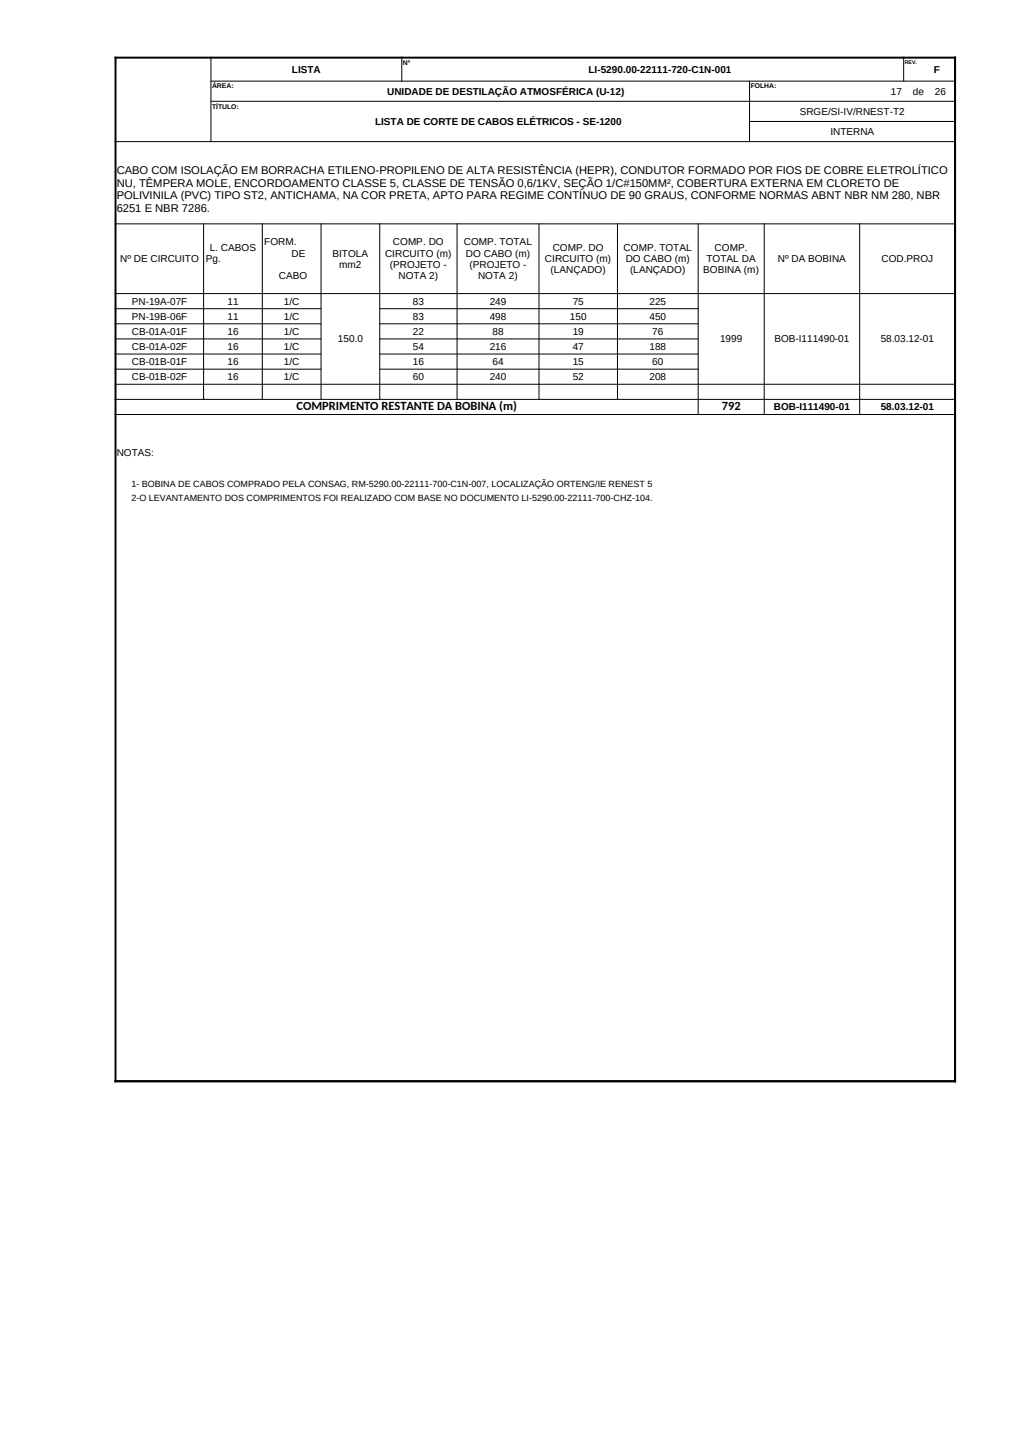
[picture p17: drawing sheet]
<svg xmlns="http://www.w3.org/2000/svg" width="210mm" height="297mm" viewBox="0 0 210 297" stroke-linecap="round" stroke-linejoin="round" font-family="sans-serif">
<defs><g id="words">
<g font-size="2.6">
<text x="61.6" y="85.2">COMPRIMENTO RESTANTE DA BOBINA (m)</text>
<text x="150" y="85.2">792</text>
</g>
<g font-size="2.3">
<text x="24.2" y="36.2">CABO COM ISOLAÇÃO EM BORRACHA ETILENO-PROPILENO DE ALTA RESISTÊNCIA (HEPR), CONDUTOR FORMADO POR FIOS DE COBRE ELETROLÍTICO</text>
<text x="24.2" y="38.8">NU, TÊMPERA MOLE, ENCORDOAMENTO CLASSE 5, CLASSE DE TENSÃO 0,6/1KV, SEÇÃO 1/C#150MM², COBERTURA EXTERNA EM CLORETO DE</text>
<text x="24.2" y="41.4">POLIVINILA (PVC) TIPO ST2, ANTICHAMA, NA COR PRETA, APTO PARA REGIME CONTÍNUO DE 90 GRAUS, CONFORME NORMAS ABNT NBR NM 280, NBR</text>
<text x="24.2" y="44">6251 E NBR 7286.</text>
</g>
<g font-size="2.1">
<text x="60.6" y="15.1">LISTA</text>
<text x="122.3" y="15.1">LI-5290.00-22111-720-C1N-001</text>
<text x="193.9" y="15.1">F</text>
<text x="80.4" y="19.7">UNIDADE DE DESTILAÇÃO ATMOSFÉRICA (U-12)</text>
<text x="166.1" y="23.9">SRGE/SI-IV/RNEST-T2</text>
<text x="185.1" y="19.7">17</text>
<text x="189.6" y="19.7">de</text>
<text x="194.2" y="19.7">26</text>
<text x="77.9" y="26">LISTA DE CORTE DE CABOS ELÉTRICOS - SE-1200</text>
<text x="172.5" y="28.1">INTERNA</text>
<text x="43.6" y="52.2">L. CABOS</text>
<text x="54.9" y="51">FORM.</text>
<text x="60.6" y="53.3">DE</text>
<text x="69.1" y="53.3">BITOLA</text>
<text x="80" y="53.3">CIRCUITO (m)</text>
<text x="81.6" y="51">COMP. DO</text>
<text x="96.4" y="51">COMP. TOTAL</text>
<text x="96.8" y="53.3">DO CABO (m)</text>
<text x="114.8" y="52.2">COMP. DO</text>
<text x="129.5" y="52.2">COMP. TOTAL</text>
<text x="148.5" y="52.2">COMP.</text>
<text x="25" y="54.5">Nº DE CIRCUITO</text>
<text x="42.7" y="54.5">Pg.</text>
<text x="57.9" y="58">CABO</text>
<text x="70.5" y="55.7">mm2</text>
<text x="81" y="55.7">(PROJETO -</text>
<text x="82.8" y="58">NOTA 2)</text>
<text x="97.5" y="55.7">(PROJETO -</text>
<text x="99.3" y="58">NOTA 2)</text>
<text x="113.2" y="54.5">CIRCUITO (m)</text>
<text x="114.4" y="56.8">(LANÇADO)</text>
<text x="130" y="54.5">DO CABO (m)</text>
<text x="130.9" y="56.8">(LANÇADO)</text>
<text x="146.1" y="56.8">BOBINA (m)</text>
<text x="146.8" y="54.5">TOTAL DA</text>
<text x="161.6" y="54.5">Nº DA BOBINA</text>
<text x="183.1" y="54.5">COD.PROJ</text>
<text x="27.4" y="63.3">PN-19A-07F</text>
<text x="47.2" y="63.3">11</text>
<text x="59" y="63.3">1/C</text>
<text x="85.8" y="63.3">83</text>
<text x="101.7" y="63.3">249</text>
<text x="119" y="63.3">75</text>
<text x="134.9" y="63.3">225</text>
<text x="27.4" y="66.4">PN-19B-06F</text>
<text x="27.4" y="69.6">CB-01A-01F</text>
<text x="47.2" y="66.4">11</text>
<text x="47.2" y="69.6">16</text>
<text x="59" y="66.4">1/C</text>
<text x="59" y="69.6">1/C</text>
<text x="70.2" y="71.2">150.0</text>
<text x="85.8" y="66.4">83</text>
<text x="85.8" y="69.6">22</text>
<text x="101.7" y="66.4">498</text>
<text x="102.3" y="69.6">88</text>
<text x="118.4" y="66.4">150</text>
<text x="119" y="69.6">19</text>
<text x="134.9" y="66.4">450</text>
<text x="135.5" y="69.6">76</text>
<text x="149.6" y="71.2">1999</text>
<text x="160.9" y="71.2">BOB-I111490-01</text>
<text x="182.9" y="71.2">58.03.12-01</text>
<text x="27.4" y="72.7">CB-01A-02F</text>
<text x="27.4" y="75.9">CB-01B-01F</text>
<text x="47.2" y="72.7">16</text>
<text x="47.2" y="75.9">16</text>
<text x="59" y="72.7">1/C</text>
<text x="59" y="75.9">1/C</text>
<text x="85.8" y="72.7">54</text>
<text x="85.8" y="75.9">16</text>
<text x="101.7" y="72.7">216</text>
<text x="102.3" y="75.9">64</text>
<text x="119" y="72.7">47</text>
<text x="119" y="75.9">15</text>
<text x="134.9" y="72.7">188</text>
<text x="135.5" y="75.9">60</text>
<text x="27.4" y="79">CB-01B-02F</text>
<text x="47.2" y="79">16</text>
<text x="59" y="79">1/C</text>
<text x="85.8" y="79">60</text>
<text x="101.7" y="79">240</text>
<text x="119" y="79">52</text>
<text x="134.9" y="79">208</text>
<text x="160.7" y="85.3">BOB-I111490-01</text>
<text x="182.9" y="85.3">58.03.12-01</text>
<text x="24.2" y="94.7">NOTAS:</text>
</g>
<g font-size="1.9">
<text x="27.3" y="101.2">1- BOBINA DE CABOS COMPRADO PELA CONSAG, RM-5290.00-22111-700-C1N-007, LOCALIZAÇÃO ORTENG/IE RENEST 5</text>
<text x="27.3" y="104">2-O LEVANTAMENTO DOS COMPRIMENTOS FOI REALIZADO COM BASE NO DOCUMENTO LI-5290.00-22111-700-CHZ-104.</text>
</g>
<g font-size="1.4">
<text x="83.7" y="13.5">Nº</text>
<text x="44.1" y="18.4">ÁREA:</text>
<text x="44.1" y="22.6">TÍTULO:</text>
<text x="155.9" y="18.4">FOLHA:</text>
</g>
<text font-size="1.1" x="188" y="13.2">REV.</text>
</g></defs>
<path d="M23.8 12h174.8M24 11.8v213.1M198.4 11.8v213.1M23.8 224.7h174.8" fill="none" stroke="#000" stroke-width=".41"/>
<g fill="none" stroke="#000" stroke-width=".21">
<path d="M43.7 16.9h154.9M43.8 11.8v17.7M83.5 11.8v5.1M155.7 16.8v12.7M187.7 11.8v5.1M23.8 29.4h174.8M43.7 21.1h154.9M155.6 25.2h43M23.8 46.5h174.8M42.3 46.4v36.7M54.5 46.4v36.7M66.7 46.4v36.7"/>
<path d="M78.9 46.4v36.7M94.9 46.4v36.7M112 46.4v36.7M128.3 46.4v36.7M145 46.4v39.8M158.7 46.4v39.8M178.6 46.4v39.8M23.8 61h174.8M23.8 64.2h43M23.8 67.3h43M23.8 70.4h43M23.8 73.6h43"/>
<path d="M23.8 76.7h43M23.8 79.9h174.8M78.8 64.2h66.3M78.8 67.3h66.3M78.8 70.4h66.3M78.8 73.6h66.3M78.8 76.7h66.3M23.8 83h174.8M23.8 86.2h174.8"/>
</g>
<use href="#words"/>
</svg>
